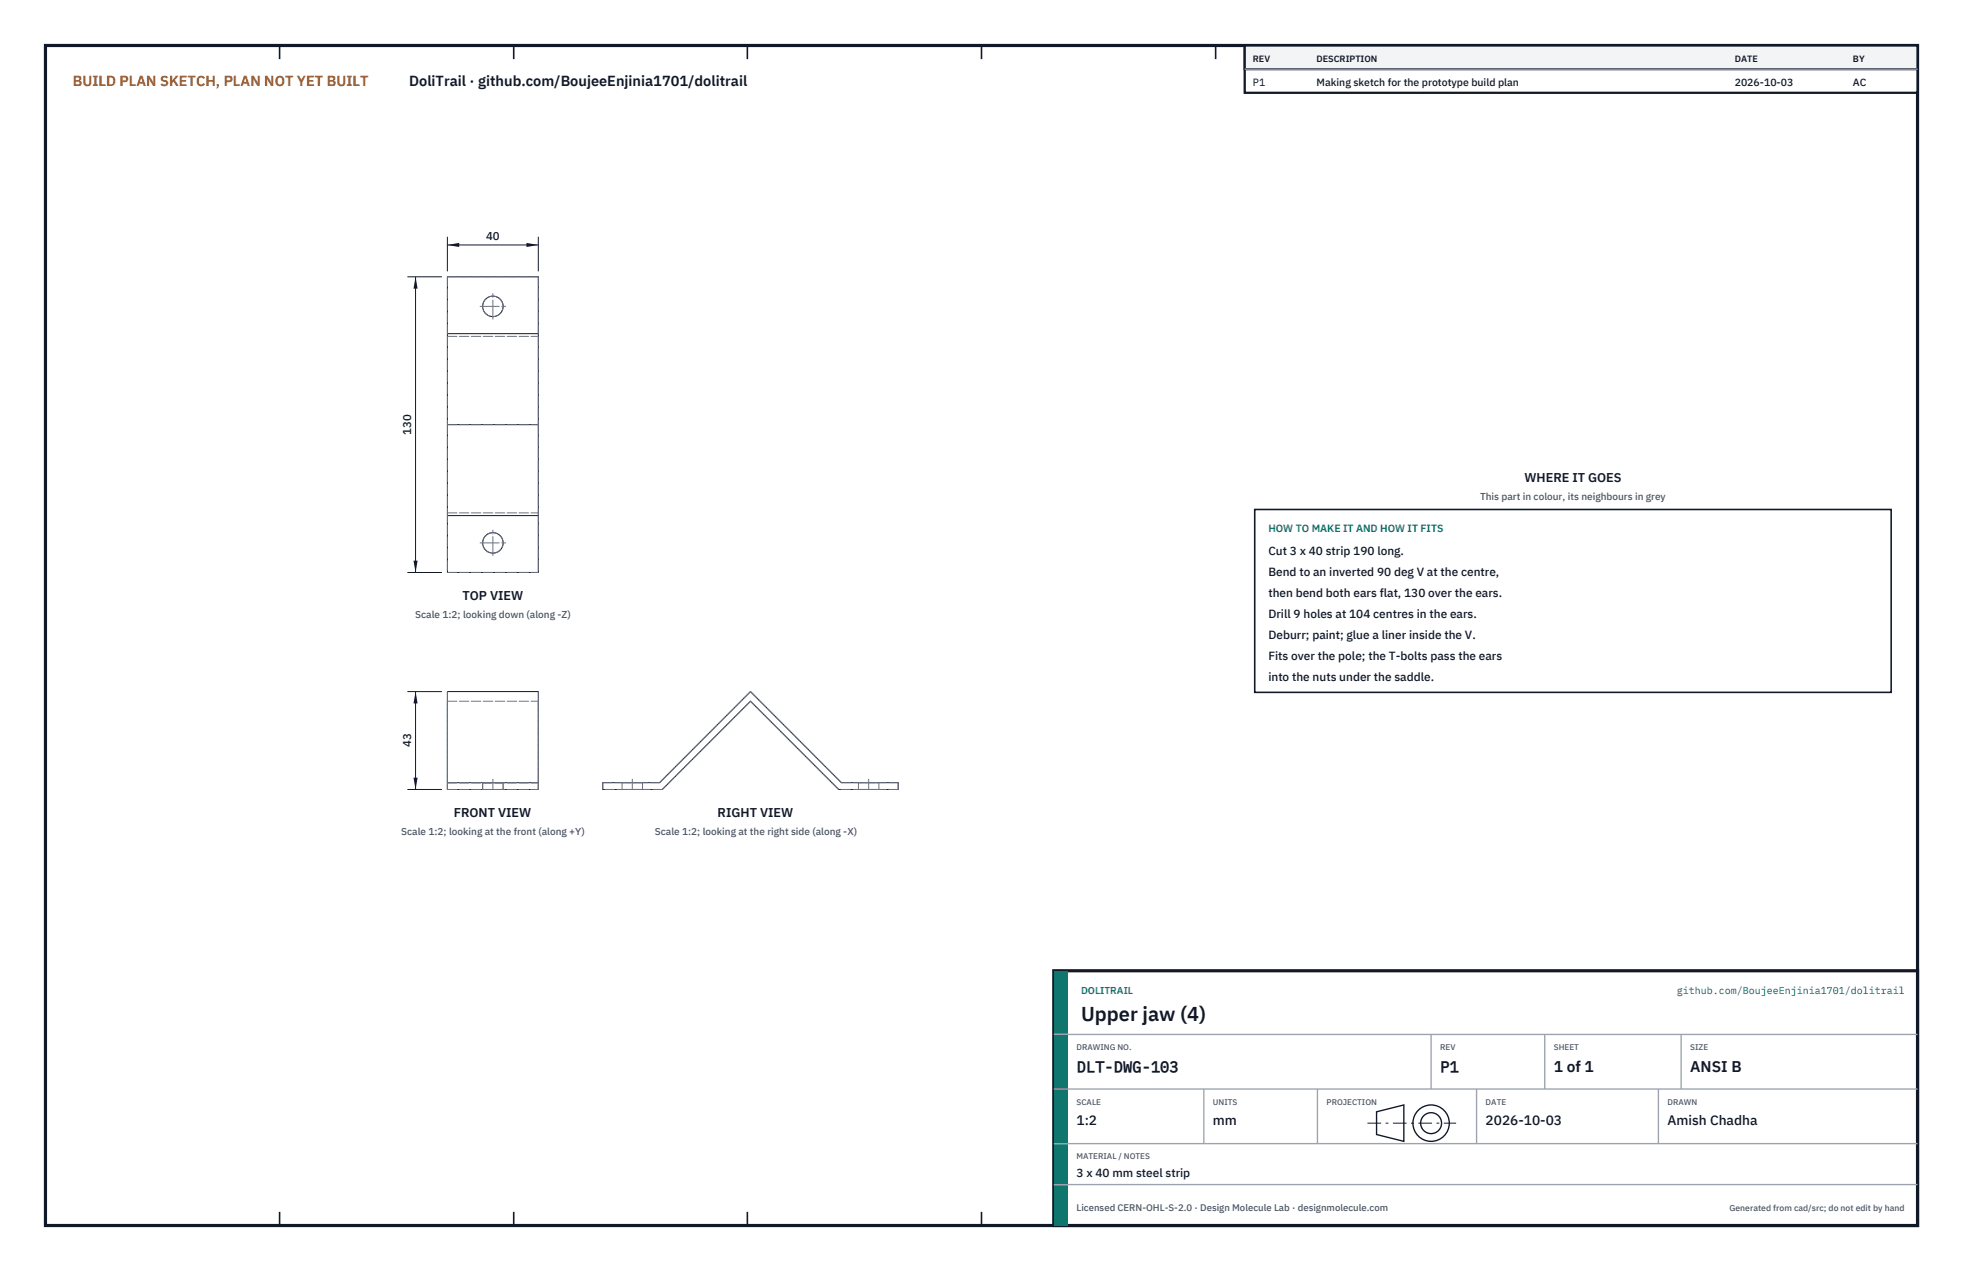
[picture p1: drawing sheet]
<svg xmlns="http://www.w3.org/2000/svg" width="432mm" height="279mm" viewBox="0 0 432 279" stroke-linecap="round" stroke-linejoin="round" font-family="sans-serif">
<defs><g id="words">
<text font-size="4.4" fill="#111827" x="237.8" y="224.4">Upper jaw (4)</text>
<g font-size="3.4" fill="#111827">
<text x="236.8" y="235.6">DLT-DWG-103</text>
<text x="316.8" y="235.6">P1</text>
<text x="341.8" y="235.6">1 of 1</text>
<text x="371.8" y="235.6">ANSI B</text>
</g>
<text font-size="3.2" fill="#b45309" x="16" y="19">BUILD PLAN SKETCH, PLAN NOT YET BUILT</text>
<text font-size="3.2" fill="#111827" x="90" y="19">DoliTrail · github.com/BoujeeEnjinia1701/dolitrail</text>
<g font-size="3" fill="#111827">
<text x="236.8" y="247.2">1:2</text>
<text x="266.8" y="247.2">mm</text>
<text x="326.8" y="247.2">2026-10-03</text>
<text x="366.8" y="247.2">Amish Chadha</text>
</g>
<g font-size="2.8" fill="#111827">
<text x="335.3" y="106">WHERE IT GOES</text>
<text x="101.7" y="131.9">TOP VIEW</text>
<text x="99.8" y="179.6">FRONT VIEW</text>
<text x="157.9" y="179.6">RIGHT VIEW</text>
</g>
<g font-size="2.6" fill="#111827">
<text x="279" y="122">Cut 3 x 40 strip 190 long.</text>
<text x="279" y="126.6">Bend to an inverted 90 deg V at the centre,</text>
<text x="279" y="131.2">then bend both ears flat, 130 over the ears.</text>
<text x="279" y="135.8">Drill 9 holes at 104 centres in the ears.</text>
<text x="279" y="140.4">Deburr; paint; glue a liner inside the V.</text>
<text x="279" y="145">Fits over the pole; the T-bolts pass the ears</text>
<text x="279" y="149.6">into the nuts under the saddle.</text>
<text x="236.8" y="258.8">3 x 40 mm steel strip</text>
</g>
<g font-size="2.5" fill="#111827">
<text x="106.9" y="52.9">40</text>
<text x="90.4" y="95.6" transform="rotate(-90 90.4 95.6)">130</text>
<text x="90.4" y="164.2" transform="rotate(-90 90.4 164.2)">43</text>
</g>
<g font-size="2.3" fill="#111827">
<text x="275.6" y="18.8">P1</text>
<text x="289.6" y="18.8">Making sketch for the prototype build plan</text>
<text x="381.6" y="18.8">2026-10-03</text>
<text x="407.6" y="18.8">AC</text>
</g>
<text font-size="2.3" fill="#0f766e" x="279" y="117">HOW TO MAKE IT AND HOW IT FITS</text>
<g font-size="2.2" fill="#4b5563">
<text x="325.6" y="110">This part in colour, its neighbours in grey</text>
<text x="91.3" y="135.9">Scale 1:2; looking down (along -Z)</text>
<text x="88.2" y="183.6">Scale 1:2; looking at the front (along +Y)</text>
<text x="144" y="183.6">Scale 1:2; looking at the right side (along -X)</text>
</g>
<g font-size="2.2" fill="#0f766e">
<text x="237.8" y="218.4">DOLITRAIL</text>
<text x="368.8" y="218.4">github.com/BoujeeEnjinia1701/dolitrail</text>
</g>
<text font-size="2.1" fill="#4b5563" x="236.8" y="266.2">Licensed CERN-OHL-S-2.0 · Design Molecule Lab · designmolecule.com</text>
<g font-size="2" fill="#111827">
<text x="275.6" y="13.6">REV</text>
<text x="289.6" y="13.6">DESCRIPTION</text>
<text x="381.6" y="13.6">DATE</text>
<text x="407.6" y="13.6">BY</text>
</g>
<text font-size="1.9" fill="#4b5563" x="380.4" y="266.2">Generated from cad/src; do not edit by hand</text>
<g font-size="1.8" fill="#4b5563">
<text x="236.8" y="230.8">DRAWING NO.</text>
<text x="316.8" y="230.8">REV</text>
<text x="341.8" y="230.8">SHEET</text>
<text x="371.8" y="230.8">SIZE</text>
<text x="236.8" y="242.8">SCALE</text>
<text x="266.8" y="242.8">UNITS</text>
<text x="291.8" y="242.8">PROJECTION</text>
<text x="326.8" y="242.8">DATE</text>
<text x="366.8" y="242.8">DRAWN</text>
<text x="236.8" y="254.8">MATERIAL / NOTES</text>
</g>
</g></defs>
<path d="M10 10h411.8v259.4h-411.8z" fill="none" stroke="#111827" stroke-width=".7" stroke-linecap="butt"/>
<g fill="none" stroke="#111827" stroke-width=".35">
<path d="M61.5 10v3M113 10v3M164.4 10v3M215.9 10v3M267.4 10v3M318.9 10v3M370.3 10v3M61.5 266.4v3M113 266.4v3M164.4 266.4v3M215.9 266.4v3M267.4 266.4v3"/>
<path d="M318.9 266.4v3M370.3 266.4v3"/>
</g>
<g fill="none" stroke="#111727" stroke-width=".22">
<path d="M98.4 60.8h20v65h-20zM98.4 73.3h20M98.4 93.3h20M98.4 113.3h20M98.4 152h20v21.6h-20zM98.4 172.1h20M132.6 172h12.5l20-20 20 20h12.5v1.6h-13.1l-19.4-19.4-19.4 19.4h-13.1z"/>
<circle cx="108.4" cy="67.3" r="2.25"/>
<circle cx="108.4" cy="119.3" r="2.25"/>
</g>
<g fill="none" stroke="#6a7180" stroke-width=".22" stroke-dasharray="2.1 .5">
<path d="M98.4 60.8v13.1M98.4 73.9v19.4M98.4 60.8h20M98.4 73.9h20M118.4 60.8v13.1M118.4 73.9v19.4M98.4 93.3v19.4M98.4 93.3h20M118.4 93.3v19.4M98.4 112.7v13.1M98.4 112.7h20M118.4 112.7v13.1"/>
<path d="M98.4 125.8h20M98.4 152v20.1M98.4 154.1v19.5M98.4 154.1h20M118.4 152v20.1M118.4 154.1v19.5M165.1 152l20 20M165.1 154.2l-19.4 19.4M98.4 172.1h20M98.4 172.1v1.5M98.4 173.6v-19.5M98.4 173.6h20"/>
<path d="M106.2 172.1h4.5M106.2 173.6h4.5M106.2 173.6v-1.5M110.7 172.1h-4.5M110.7 173.6v-1.5M110.7 173.6h-4.5M118.4 172.1v1.5M118.4 173.6v-19.5M132.6 172h12.5M132.6 173.6v-1.6M136.8 172h2.3M136.8 173.6h2.3"/>
<path d="M136.8 173.6v-1.6M139.1 172h2.2M139.1 173.6h2.2M141.3 172h-4.5M141.3 173.6h-4.5M141.3 173.6v-1.6M145.1 172l20-20M145.7 173.6h-13.1M184.5 173.6l-19.4-19.4M185.1 172h12.5M188.8 172h2.3M188.8 173.6h2.3"/>
<path d="M188.8 173.6v-1.6M191.1 172h2.2M191.1 173.6h2.2M193.3 172h-4.5M193.3 173.6h-4.5M193.3 173.6v-1.6M197.6 172v1.6M197.6 173.6h-13.1"/>
<circle cx="108.4" cy="67.3" r="2.25"/>
<circle cx="108.4" cy="119.3" r="2.25"/>
</g>
<path d="M105.6 67.3h5.6M108.4 70.2v-5.7M105.6 119.3h5.6M108.4 122.2v-5.7M108.4 173.6v-2.3M139.1 173.5v-2.2M191.1 173.5v-2.2" fill="none" stroke="#6a7180" stroke-width=".22" stroke-dasharray="4.2 .5 0 .5"/>
<path d="M98.4 52v7.6M98.4 53.8h20M118.4 52v7.6" fill="none" stroke="#111827" stroke-width=".22"/>
<path d="M98.4 53.8l2.6-.4v.9zM115.8 53.4v.9l2.6-.5z" fill="#111827"/>
<path d="M89.6 60.8h7.6M91.4 60.8v65M89.6 125.8h7.6" fill="none" stroke="#111827" stroke-width=".22"/>
<path d="M91.4 60.8l-.4 2.7h.9zM91 123.2h.9l-.5 2.6z" fill="#111827"/>
<path d="M89.6 152h7.6M91.4 152v21.6M89.6 173.6h7.6" fill="none" stroke="#111827" stroke-width=".22"/>
<path d="M91.4 152l-.4 2.6h.9zM91 170.9h.9l-.5 2.7z" fill="#111827"/>
<path d="M276 112h140v40.2h-140z" fill="#fff" stroke="#111827" stroke-width=".35"/>
<path d="M273.8 10h148v10.4h-148z" fill="#fff" stroke="#111827" stroke-width=".5"/>
<path d="M273.8 10h148v5.2h-148z" fill="#f3f4f6" stroke="#111827" stroke-width=".5"/>
<path d="M273.8 15.2h148" fill="none" stroke="#9ca3af" stroke-width=".3"/>
<path d="M231.8 213.4h190v56h-190z" fill="#fff" stroke="#111827" stroke-width=".7" stroke-linecap="butt"/>
<path d="M231.8 213.4h3v56h-3z" fill="#0f766e"/>
<path d="M231.8 227.4h190M231.8 239.4h190M264.8 239.4v12M289.8 239.4v12M314.8 227.4v12M324.8 239.4v12M339.8 227.4v12M364.8 239.4v12M369.8 227.4v12M231.8 251.4h190M231.8 260.4h190" fill="none" stroke="#9ca3af" stroke-width=".3"/>
<g fill="none" stroke="#111827" stroke-width=".3">
<path d="M302.8 244.4l6-1.5v8l-6-1.5z"/>
<circle cx="314.8" cy="246.9" r="4"/>
<circle cx="314.8" cy="246.9" r="2.3"/>
</g>
<path d="M300.8 246.9h19.5" fill="none" stroke="#111827" stroke-width=".22" stroke-dasharray="3 1 .6 1" stroke-linecap="butt"/>
<use href="#words"/>
</svg>
